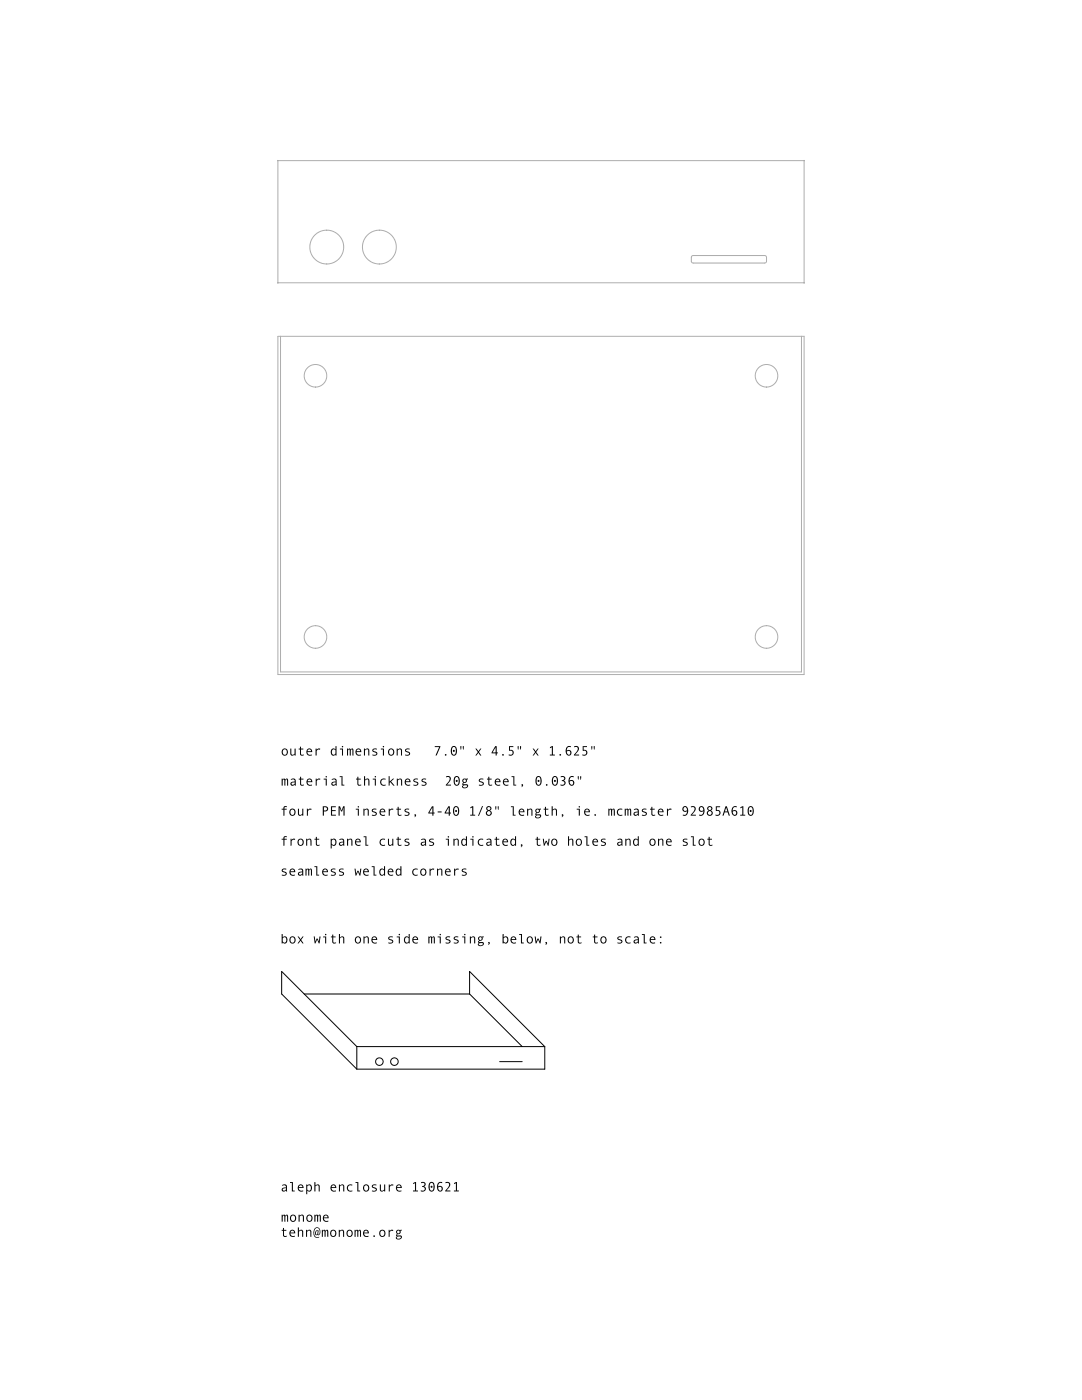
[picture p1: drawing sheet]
<svg xmlns="http://www.w3.org/2000/svg" width="216mm" height="279mm" viewBox="0 0 216 279" stroke-linecap="round" stroke-linejoin="round" font-family="sans-serif">
<g fill="none" stroke="#adadad" stroke-width=".2">
<path d="M55.4 32.1h.1M55.4 32v.1M55.4 32.1v24.3M55.4 32.1h105M160.4 32.1h.1M160.4 32v.1M160.4 32.1v24.3M55.4 56.4h.1M55.4 56.4v.1M55.4 56.4h105M138.1 51.1l.2-.1h14.3l.3 .3v.8l-.3 .4h-14.3l-.3-.3zM160.4 56.4h.1"/>
<path d="M160.4 56.4v.1M55.4 67.1h105v67.5h-105zM56 67.1v67h103.9v-67"/>
<circle cx="65.2" cy="49.3" r="3.4"/>
<circle cx="75.7" cy="49.3" r="3.4"/>
<circle cx="62.9" cy="75" r="2.25"/>
<circle cx="152.9" cy="75" r="2.25"/>
<circle cx="62.9" cy="127.1" r="2.25"/>
<circle cx="152.9" cy="127.1" r="2.25"/>
</g>
<g fill="none" stroke="#000" stroke-width=".2">
<path d="M60.7 198.4h33M93.7 198.4v-4.5l15 15M93.7 198.4l10.5 10.5M71.2 208.9l-15-15v4.5l15 15M71.2 208.9h37.5M71.2 208.9v4.5M99.7 211.9h4.5M108.7 208.9v4.5h-37.5"/>
<circle cx="75.7" cy="211.9" r=".75"/>
<circle cx="78.7" cy="211.9" r=".75"/>
</g>
<g fill="#000">
<path d="M56.1 150.1a.7 .7 0 0 1 1.4 0 .7 .7 0 0 1-1.4 0zM56.5 149.7a.49 .49 0 0 0-.1 .7 .49 .49 0 0 0 .7 .1 .49 .49 0 0 0 .1-.7 .49 .49 0 0 0-.7-.1zM57.9 149.4h.2v1l.3 .2 .4-.2v-1h.2v1.4h-.2v-.2l-.2 .1a.44 .44 0 0 1-.6-.1zM59.9 149h.2v.4h.4v.2h-.4v.9l.2 .1h.3a.38 .38 0 0 1-.3 .2 .38 .38 0 0 1-.4-.2v-1h-.3v-.2h.3zM61.3 149.6a.58 .58 0 0 1 .7-.2 .58 .58 0 0 1 .3 .7h-1a.55 .55 0 0 0 .3 .5 .55 .55 0 0 0 .6 0v.1a.76 .76 0 0 1-.9-.1 .76 .76 0 0 1 0-1zM61.5 149.6l-.1 .3h.7l-.2-.3zM63 149.4h.2v.3l.2-.3h.4h.1l-.1 .2a.46 .46 0 0 0-.6 .3v.9h-.2zM66.2 149.5l.5-.1 .2 .2v-.7h.3v1.9h-.3v-.2a.54 .54 0 0 1-.7 .1 .54 .54 0 0 1-.2-.6zM66.3 149.7a.49 .49 0 0 0-.1 .6 .49 .49 0 0 0 .6 .2l.1-.1v-.6l-.3-.3zM68.2 149a.15 .15 0 0 1 .3 0 .15 .15 0 0 1-.3 0zM67.8 149.4h.6v1.4h-.2v-1.2h-.4zM69.2 149.4h.2v.2a.27 .27 0 0 1 .3-.2 .27 .27 0 0 1 .3 .2l.3-.2 .2 .2v1.2h-.2l-.1-1.3-.2 .3v1h-.2l-.1-1.3-.3 .3v1h-.2zM71.1 149.6a.58 .58 0 0 1 .7-.2 .58 .58 0 0 1 .3 .7h-1a.55 .55 0 0 0 .3 .5 .55 .55 0 0 0 .6 0v.1a.76 .76 0 0 1-.9-.1 .76 .76 0 0 1 0-1zM71.3 149.6l-.1 .3h.7l-.2-.3zM72.6 149.4h.2v.2l.2-.1a.44 .44 0 0 1 .6 .1l.1 1.2h-.2v-1.1l-.3-.2-.4 .3v1h-.2zM74.4 149.5l.8-.1v.2l-.7 .1a.49 .49 0 0 0 .6 .4 .43 .43 0 0 1 .1 .5 .43 .43 0 0 1-.5 .2l-.4-.1v-.1h.4l.4-.1a.56 .56 0 0 0-.7-.5l-.1-.2zM76.4 149a.15 .15 0 0 1 .3 0 .15 .15 0 0 1-.3 0zM76 149.4h.6v1.4h-.2v-1.2h-.4zM77.4 150.1a.69 .69 0 0 1 1.3 0 .69 .69 0 0 1-1.3 0zM77.8 149.7a.49 .49 0 0 0-.1 .7 .49 .49 0 0 0 .6 .1 .49 .49 0 0 0 .1-.7 .49 .49 0 0 0-.6-.1zM79.2 149.4h.2v.2l.1-.1a.44 .44 0 0 1 .7 .1v1.2h-.2v-1.1l-.2-.2-.4 .3v1h-.2zM81 149.5l.8-.1-.1 .2-.7 .1a.49 .49 0 0 0 .7 .4 .43 .43 0 0 1 .1 .5 .43 .43 0 0 1-.6 .2l-.4-.1 .1-.1h.3l.4-.1a.56 .56 0 0 0-.7-.5l-.1-.2z"/>
<path d="M56.2 155.4h.2v.2a.27 .27 0 0 1 .3-.2 .27 .27 0 0 1 .2 .2l.3-.2 .3 .2v1.2h-.2l-.1-1.3-.3 .3v1h-.2l-.1-1.3-.2 .3v1h-.2zM58 155.5l.5-.1 .5 .2v1.2h-.2v-.2a.45 .45 0 0 1-.6 .2 .45 .45 0 0 1-.2-.6 .45 .45 0 0 1 .6-.2h.2a.43 .43 0 0 0-.3-.4 .43 .43 0 0 0-.4 .1zM58.2 156.2a.27 .27 0 0 0 .1 .5 .27 .27 0 0 0 .4-.2l.1-.4zM59.9 155h.2v.4h.5v.2h-.5v.9l.2 .1h.3a.38 .38 0 0 1-.3 .2 .38 .38 0 0 1-.4-.2v-1h-.3v-.2h.3zM61.3 155.6a.58 .58 0 0 1 .7-.2 .58 .58 0 0 1 .3 .7h-.9a.55 .55 0 0 0 .3 .5 .55 .55 0 0 0 .5 0l.1 .1a.76 .76 0 0 1-1-.1 .76 .76 0 0 1 0-1zM61.5 155.6l-.1 .3h.7l-.2-.3zM63 155.4h.2v.3l.3-.3h.3h.1v.2a.46 .46 0 0 0-.7 .3v.9h-.2zM65 155a.14 .14 0 0 1 .2 0 .14 .14 0 0 1-.2 0zM64.6 155.4h.6v1.4h-.2v-1.2h-.4zM66.2 155.5l.5-.1 .4 .2 .1 1.2h-.2v-.2a.45 .45 0 0 1-.6 .2 .45 .45 0 0 1-.3-.6 .45 .45 0 0 1 .6-.2h.3a.43 .43 0 0 0-.3-.4 .43 .43 0 0 0-.5 .1zM66.4 156.2a.27 .27 0 0 0 .1 .5 .27 .27 0 0 0 .4-.2l.1-.4zM67.8 154.9h.6v1.7h.3v.2h-.6v-1.7h-.3zM71.3 155h.2v.4h.5v.2h-.5v.9l.2 .1h.4a.38 .38 0 0 1-.4 .2 .38 .38 0 0 1-.3-.2l-.1-1h-.3v-.2h.3zM72.6 154.9h.3v.7l.1-.1a.44 .44 0 0 1 .7 .1v1.2h-.2v-1.1l-.2-.2-.4 .3v1h-.3zM74.8 155a.14 .14 0 0 1 .2 0 .14 .14 0 0 1-.2 0zM74.4 155.4h.6v1.4h-.2v-1.2h-.4zM76.1 155.6l.5-.2h.4l-.1 .2a.56 .56 0 0 0-.8 .5 .56 .56 0 0 0 .8 .5l.1 .1a.75 .75 0 0 1-1-.1 .75 .75 0 0 1 .1-1zM77.5 154.9h.2v1.1l.7-.6h.3l-.7 .6 .7 .8h-.2l-.6-.7-.2 .1v.6h-.2zM79.2 155.4h.2v.2l.1-.1a.44 .44 0 0 1 .7 .1v1.2h-.2v-1.1l-.2-.2-.4 .3v1h-.2zM80.9 155.6a.58 .58 0 0 1 .7-.2 .58 .58 0 0 1 .3 .7h-.9a.55 .55 0 0 0 .3 .5 .55 .55 0 0 0 .5 0l.1 .1a.76 .76 0 0 1-1-.1 .76 .76 0 0 1 0-1zM81.1 155.6l-.1 .3h.7l-.2-.3zM82.6 155.5l.8-.1v.2l-.7 .1a.49 .49 0 0 0 .6 .4 .43 .43 0 0 1 .1 .5 .43 .43 0 0 1-.5 .2l-.4-.1v-.1h.4l.4-.1a.56 .56 0 0 0-.7-.5l-.1-.2zM84.3 155.5l.7-.1v.2l-.7 .1a.49 .49 0 0 0 .6 .4 .43 .43 0 0 1 .2 .5 .43 .43 0 0 1-.6 .2l-.4-.1 .1-.1h.3l.4-.1a.56 .56 0 0 0-.7-.5l-.1-.2z"/>
<path d="M86.8 148.9h1.1l-.8 1.9h-.2l.7-1.7h-.8zM88.8 150.6a.17 .17 0 0 1 .3 0 .17 .17 0 0 1-.3 0zM90.2 149a.68 .68 0 0 1 .8 .1 .68 .68 0 0 1 .2 .7 .65 .65 0 0 1-.2 .9 .65 .65 0 0 1-.9-.1l-.1-1zM90.4 149.1a1.12 1.12 0 0 0 .2 1.5 .98 .98 0 0 0 0-1.5zM90.4 149.8a.2 .2 0 0 1 .4 0 .2 .2 0 0 1-.4 0zM92.3 148.9h.2v.7h-.1zM91.9 148.9h.2l-.1 .7h-.1zM94.8 149.4h.3l.4 .5 .3-.5h.3l-.5 .7 .5 .7h-.3l-.4-.6-.3 .6h-.3l.5-.7zM98.8 148.9h.3v1.3h.2v.1h-.2v.5h-.2v-.5h-.8zM98.9 149.1l-.6 1.1h.6zM100.2 150.6a.17 .17 0 0 1 .3 0 .17 .17 0 0 1-.3 0zM101.6 148.9h.8v.2h-.6v.6a.62 .62 0 0 1 .7 .7 .62 .62 0 0 1-1 .3v-.1a.43 .43 0 0 0 .8-.2 .43 .43 0 0 0-.6-.5l-.1-.1zM103.8 148.9h.2l-.1 .7h-.1zM103.3 148.9h.2l-.1 .7h-.1zM106.3 149.4h.2l.4 .5 .4-.5h.2l-.5 .7 .5 .7h-.2l-.4-.6-.4 .6h-.2l.5-.7zM109.7 149.1l.6-.2v1.7h.4v.2h-1v-.2h.4v-1.5l-.4 .2zM111.6 150.6a.2 .2 0 0 1 .4 0 .2 .2 0 0 1-.4 0zM113.2 149l.7-.1v.2h-.2a.57 .57 0 0 0-.6 .7 .58 .58 0 0 1 .9 .3 .58 .58 0 0 1-.5 .7 .58 .58 0 0 1-.6-.7v-.7zM113.1 150a.38 .38 0 0 0 .2 .6 .38 .38 0 0 0 .5-.4l-.2-.3zM114.5 149a.65 .65 0 0 1 1 .1 .65 .65 0 0 1-.3 .9l-.4 .6h.8v.2h-1.1v-.2a1.41 1.41 0 0 0 .7-1.4l-.6-.1zM116.3 148.9h.8v.2h-.6v.6a.62 .62 0 0 1 .7 .7 .62 .62 0 0 1-1 .3v-.1a.43 .43 0 0 0 .8-.2 .43 .43 0 0 0-.6-.5l-.1-.1zM118.5 148.9h.2l-.1 .7h-.1zM118 148.9h.2l-.1 .7h-.1z"/>
<path d="M89 155a.65 .65 0 0 1 .9 .1 .65 .65 0 0 1-.2 .9l-.5 .6h.8v.2h-1v-.2a1.41 1.41 0 0 0 .6-1.4l-.6-.1zM90.8 155a.68 .68 0 0 1 .8 .1 .68 .68 0 0 1 .2 .7 .65 .65 0 0 1-.3 .9 .65 .65 0 0 1-.8-.1l-.2-1zM91 155.1a1.12 1.12 0 0 0 .1 1.5 .98 .98 0 0 0 0-1.5zM90.9 155.8a.2 .2 0 0 1 .4 0 .2 .2 0 0 1-.4 0zM92.4 155.5l1-.1v.2h-.3a.57 .57 0 0 1-.6 .7v.2h.6a.42 .42 0 0 1 .3 .5 .42 .42 0 0 1-.5 .3l-.7-.2v-.3l.2-.1-.2-.2 .3-.3-.2-.3zM92.4 155.8a.3 .3 0 0 0 .6 0 .3 .3 0 0 0-.6 0zM92.5 156.8l-.1 .1a.4 .4 0 0 0 .4 .3 .4 .4 0 0 0 .4-.5zM95.7 155.5l.8-.1-.1 .2-.6 .1a.49 .49 0 0 0 .6 .4 .43 .43 0 0 1 .1 .5 .43 .43 0 0 1-.5 .2l-.5-.1 .1-.1h.4l.3-.1a.56 .56 0 0 0-.6-.5l-.2-.2zM97.4 155h.2v.4h.5v.2h-.5l.1 .9 .1 .1h.4a.38 .38 0 0 1-.3 .2 .38 .38 0 0 1-.4-.2l-.1-1h-.2v-.2h.2zM98.9 155.6a.58 .58 0 0 1 .7-.2 .58 .58 0 0 1 .3 .7h-1a.55 .55 0 0 0 .3 .5 .55 .55 0 0 0 .6 0v.1a.76 .76 0 0 1-1-.1 .76 .76 0 0 1 .1-1zM99.1 155.6l-.2 .3h.8l-.3-.3zM100.5 155.6a.58 .58 0 0 1 .7-.2 .58 .58 0 0 1 .3 .7h-.9a.55 .55 0 0 0 .2 .5 .55 .55 0 0 0 .6 0l.1 .1a.76 .76 0 0 1-1-.1 .76 .76 0 0 1 0-1zM100.7 155.6l-.1 .3h.7l-.2-.3zM102.1 154.9h.5v1.7h.4v.2h-.6v-1.7h-.3zM104.1 156.5h.2l.1 .2-.3 .4 .1-.3zM107.1 155a.68 .68 0 0 1 .8 .1 .68 .68 0 0 1 .2 .7 .65 .65 0 0 1-.2 .9 .65 .65 0 0 1-.9-.1l-.1-1zM107.3 155.1a1.12 1.12 0 0 0 .2 1.5 .98 .98 0 0 0 0-1.5zM107.3 155.8a.2 .2 0 0 1 .4 0 .2 .2 0 0 1-.4 0zM108.9 156.6a.2 .2 0 0 1 .4 0 .2 .2 0 0 1-.4 0zM110.4 155a.68 .68 0 0 1 .8 .1 .68 .68 0 0 1 .1 .7 .65 .65 0 0 1-.2 .9 .65 .65 0 0 1-.8-.1l-.2-1zM110.6 155.1a1.12 1.12 0 0 0 .1 1.5 .98 .98 0 0 0 0-1.5zM110.5 155.8a.2 .2 0 0 1 .4 0 .2 .2 0 0 1-.4 0zM111.9 155a.52 .52 0 0 1 .8 0 .52 .52 0 0 1-.2 .8 .59 .59 0 0 1 .2 .8 .59 .59 0 0 1-.9 .1l.1-.2a.42 .42 0 0 0 .7-.1 .42 .42 0 0 0-.5-.5v-.2a.37 .37 0 0 0 .5-.2 .37 .37 0 0 0-.2-.5 .37 .37 0 0 0-.5 .1zM113.7 155l.8-.1v.2h-.2a.57 .57 0 0 0-.6 .7 .58 .58 0 0 1 .9 .3 .58 .58 0 0 1-.6 .7 .58 .58 0 0 1-.6-.7l.1-.7zM113.7 156a.38 .38 0 0 0 .2 .6 .38 .38 0 0 0 .5-.4l-.2-.3zM115.8 154.9h.2l-.1 .7h-.1zM115.3 154.9h.2l-.1 .7h-.1z"/>
<path d="M56.4 173.4h.7v.2h-.7a.49 .49 0 0 0 .7 .4 .43 .43 0 0 1 .1 .6 .43 .43 0 0 1-.6 .2l-.4-.1 .1-.2 .3 .1 .4-.1a.56 .56 0 0 0-.7-.5l-.1-.3zM57.9 173.5a.58 .58 0 0 1 .7-.1 .58 .58 0 0 1 .3 .7h-.9a.55 .55 0 0 0 .3 .5 .55 .55 0 0 0 .5-.1l.1 .2a.76 .76 0 0 1-1-.2 .76 .76 0 0 1 0-1zM58.1 173.6l-.1 .3h.7l-.2-.4zM59.5 173.5l.5-.2 .5 .3v1.1h-.2v-.2a.45 .45 0 0 1-.6 .3 .45 .45 0 0 1-.2-.6 .45 .45 0 0 1 .6-.3h.2a.43 .43 0 0 0-.3-.4 .43 .43 0 0 0-.4 .1zM59.7 174.2a.27 .27 0 0 0 .1 .4 .27 .27 0 0 0 .4-.2l.1-.3zM61 173.4h.2v.2a.27 .27 0 0 1 .2-.3 .27 .27 0 0 1 .3 .3l.3-.3 .2 .2 .1 1.2h-.3l-.1-1.2-.2 .2v1h-.2l-.1-1.2-.2 .2v1h-.2zM62.7 172.9h.6v1.7h.4v.1h-.6v-1.6h-.4zM64.5 173.5a.58 .58 0 0 1 .7-.1 .58 .58 0 0 1 .2 .7h-.9a.55 .55 0 0 0 .3 .5 .55 .55 0 0 0 .6-.1v.2a.76 .76 0 0 1-1-.2 .76 .76 0 0 1 .1-1zM64.6 173.6l-.1 .3h.7l-.2-.4zM66.2 173.4h.7v.2h-.7a.49 .49 0 0 0 .6 .4 .43 .43 0 0 1 .2 .6 .43 .43 0 0 1-.6 .2l-.4-.1 .1-.2 .3 .1 .4-.1a.56 .56 0 0 0-.7-.5l-.1-.3zM67.8 173.4h.8l-.1 .2h-.6a.49 .49 0 0 0 .6 .4 .43 .43 0 0 1 .1 .6 .43 .43 0 0 1-.5 .2l-.5-.1 .1-.2 .4 .1 .3-.1a.56 .56 0 0 0-.6-.5l-.2-.3zM70.7 173.4h.2l.2 1 .2-.6h.2l.3 .6 .1-1h.2l-.2 1.3h-.2l-.3-.7-.3 .7h-.2zM72.6 173.5a.58 .58 0 0 1 .7-.1 .58 .58 0 0 1 .3 .7h-.9a.55 .55 0 0 0 .2 .5 .55 .55 0 0 0 .6-.1l.1 .2a.76 .76 0 0 1-1-.2 .76 .76 0 0 1 0-1zM72.8 173.6l-.1 .3h.7l-.2-.4zM74.2 172.9h.5v1.7h.4v.1h-.6v-1.6h-.3zM75.9 173.4h.5l.2 .1v-.6h.2v1.8h-.2v-.2a.54 .54 0 0 1-.7 .2 .54 .54 0 0 1-.2-.7zM76 173.7a.49 .49 0 0 0-.1 .6 .49 .49 0 0 0 .6 .2l.1-.2v-.6l-.3-.2zM77.5 173.5a.58 .58 0 0 1 .7-.1 .58 .58 0 0 1 .3 .7h-.9a.55 .55 0 0 0 .2 .5 .55 .55 0 0 0 .6-.1l.1 .2a.76 .76 0 0 1-1-.2 .76 .76 0 0 1 0-1zM77.7 173.6l-.1 .3h.7l-.2-.4zM79.2 173.4h.4l.3 .1v-.6h.2v1.8h-.2v-.2a.54 .54 0 0 1-.7 .2 .54 .54 0 0 1-.3-.7zM79.3 173.7a.49 .49 0 0 0-.2 .6 .49 .49 0 0 0 .6 .2l.2-.2v-.6l-.4-.2zM82.4 173.5l.6-.2 .4 .1-.1 .2a.56 .56 0 0 0-.8 .5 .56 .56 0 0 0 .8 .4l.1 .2a.75 .75 0 0 1-1-.2 .75 .75 0 0 1 0-1zM83.8 174a.7 .7 0 0 1 1.4 0 .7 .7 0 0 1-1.4 0zM84.2 173.7a.49 .49 0 0 0-.1 .6 .49 .49 0 0 0 .7 .1 .49 .49 0 0 0 .1-.6 .49 .49 0 0 0-.7-.1zM85.7 173.4h.2v.2l.3-.2 .3-.1 .2 .1-.1 .2a.46 .46 0 0 0-.7 .3v.8h-.2zM87.2 173.4h.2v.2l.2-.2a.44 .44 0 0 1 .6 .1l.1 1.2h-.2l-.1-1-.2-.2-.4 .2v1h-.2zM88.9 173.5a.58 .58 0 0 1 .8-.1 .58 .58 0 0 1 .2 .7h-.9a.55 .55 0 0 0 .3 .5 .55 .55 0 0 0 .6-.1v.2a.76 .76 0 0 1-1-.2 .76 .76 0 0 1 0-1zM89.1 173.6l-.1 .3h.7l-.2-.4zM90.6 173.4h.2v.2l.3-.2 .3-.1 .2 .1-.1 .2a.46 .46 0 0 0-.7 .3v.8h-.2zM92.3 173.4h.8l-.1 .2h-.6a.49 .49 0 0 0 .6 .4 .43 .43 0 0 1 .1 .6 .43 .43 0 0 1-.5 .2l-.5-.1 .1-.2 .4 .1 .3-.1a.56 .56 0 0 0-.6-.5l-.2-.3z"/>
<path d="M56.2 167.4h.3l.3-.5h.5l-.1 .2h-.3l-.1 .1v.2h.4v.2h-.4v1.2h-.3v-1.2h-.3zM58 167.4h.2v.3l.2-.3h.4h.1l-.1 .2a.46 .46 0 0 0-.6 .3v.9h-.2zM59.3 168.1a.7 .7 0 0 1 1.4 0 .7 .7 0 0 1-1.4 0zM59.7 167.7a.49 .49 0 0 0-.1 .7 .49 .49 0 0 0 .7 .1 .49 .49 0 0 0 .1-.7 .49 .49 0 0 0-.7-.1zM61.1 167.4h.2v.2l.1-.1a.44 .44 0 0 1 .7 .1l.1 1.2h-.3v-1.1l-.2-.2-.4 .3v1h-.2zM63 167h.2v.4h.5v.2h-.5v.9l.2 .1h.4a.38 .38 0 0 1-.4 .2 .38 .38 0 0 1-.3-.2l-.1-1h-.2v-.2h.2zM66 167.4h.2v.2a.58 .58 0 0 1 .8-.1 .58 .58 0 0 1 .1 .8 .51 .51 0 0 1-.3 .5 .51 .51 0 0 1-.6-.2v.7h-.2zM66.3 167.6l-.1 .8a.39 .39 0 0 0 .5 .2 .39 .39 0 0 0 .2-.5l-.2-.5zM67.7 167.5l.5-.1 .4 .2 .1 1.2h-.2v-.2a.45 .45 0 0 1-.6 .2 .45 .45 0 0 1-.2-.6 .45 .45 0 0 1 .5-.2h.3a.43 .43 0 0 0-.3-.4 .43 .43 0 0 0-.5 .1zM67.9 168.2a.27 .27 0 0 0 .1 .5 .27 .27 0 0 0 .4-.2l.1-.4zM69.3 167.4h.2v.2l.1-.1a.44 .44 0 0 1 .7 .1v1.2h-.2v-1.1l-.2-.2-.4 .3v1h-.2zM71 167.6a.58 .58 0 0 1 .7-.2 .58 .58 0 0 1 .3 .7h-1a.55 .55 0 0 0 .3 .5 .55 .55 0 0 0 .6 0v.1a.76 .76 0 0 1-.9-.1 .76 .76 0 0 1 0-1zM71.2 167.6l-.1 .3h.7l-.2-.3zM72.6 166.9h.5v1.7h.4v.2h-.6v-1.7h-.3zM75.9 167.6l.5-.2h.4v.2a.56 .56 0 0 0-.8 .5 .56 .56 0 0 0 .8 .5v.1a.75 .75 0 0 1-.9-.1 .75 .75 0 0 1 0-1zM77.4 167.4h.2v1l.3 .2 .4-.2v-1h.2v1.4h-.2v-.2l-.2 .1a.44 .44 0 0 1-.6-.1zM79.3 167h.3v.4h.4v.2h-.4v.9l.2 .1h.3a.38 .38 0 0 1-.3 .2 .38 .38 0 0 1-.4-.2l-.1-1h-.2v-.2h.2zM80.9 167.5l.8-.1-.1 .2-.7 .1a.49 .49 0 0 0 .7 .4 .43 .43 0 0 1 .1 .5 .43 .43 0 0 1-.6 .2l-.4-.1 .1-.1h.3l.4-.1a.56 .56 0 0 0-.7-.5l-.1-.2zM84 167.5l.5-.1 .5 .2 .1 1.2h-.3v-.2a.45 .45 0 0 1-.6 .2 .45 .45 0 0 1-.2-.6 .45 .45 0 0 1 .6-.2h.2a.43 .43 0 0 0-.3-.4 .43 .43 0 0 0-.4 .1zM84.2 168.2a.27 .27 0 0 0 .1 .5 .27 .27 0 0 0 .4-.2l.1-.4zM85.8 167.5l.8-.1-.1 .2-.7 .1a.49 .49 0 0 0 .7 .4 .43 .43 0 0 1 .1 .5 .43 .43 0 0 1-.6 .2l-.4-.1 .1-.1h.3l.4-.1a.56 .56 0 0 0-.7-.5l-.1-.2zM89.3 167a.15 .15 0 0 1 .3 0 .15 .15 0 0 1-.3 0zM89 167.4h.6v1.4h-.2v-1.2h-.4zM90.5 167.4h.2v.2l.1-.1a.44 .44 0 0 1 .7 .1v1.2h-.2v-1.1l-.2-.2-.4 .3v1h-.2zM92.3 167.5l.4-.1 .3 .2v-.7h.2v1.9h-.2v-.2a.54 .54 0 0 1-.7 .1 .54 .54 0 0 1-.3-.6zM92.3 167.7a.49 .49 0 0 0-.1 .6 .49 .49 0 0 0 .6 .2l.2-.1v-.6l-.4-.3zM94.2 167a.15 .15 0 0 1 .3 0 .15 .15 0 0 1-.3 0zM93.9 167.4h.6v1.4h-.2v-1.2h-.4zM95.5 167.6l.5-.2h.4v.2a.56 .56 0 0 0-.9 .5 .56 .56 0 0 0 .9 .5v.1a.75 .75 0 0 1-.9-.1 .75 .75 0 0 1 0-1zM97.1 167.5l.5-.1 .4 .2 .1 1.2h-.2v-.2a.45 .45 0 0 1-.6 .2 .45 .45 0 0 1-.3-.6 .45 .45 0 0 1 .6-.2h.3a.43 .43 0 0 0-.3-.4 .43 .43 0 0 0-.5 .1zM97.3 168.2a.27 .27 0 0 0 .1 .5 .27 .27 0 0 0 .4-.2l.1-.4zM98.9 167h.2v.4h.5v.2h-.5l.1 .9 .2 .1h.3a.38 .38 0 0 1-.3 .2 .38 .38 0 0 1-.4-.2l-.1-1h-.2v-.2h.2zM100.4 167.6a.58 .58 0 0 1 .7-.2 .58 .58 0 0 1 .3 .7h-1a.55 .55 0 0 0 .3 .5 .55 .55 0 0 0 .6 0v.1a.76 .76 0 0 1-1-.1 .76 .76 0 0 1 .1-1zM100.6 167.6l-.2 .3h.8l-.2-.3zM102.1 167.5l.4-.1 .3 .2v-.7h.2v1.9h-.2v-.2a.54 .54 0 0 1-.7 .1 .54 .54 0 0 1-.3-.6zM102.1 167.7a.49 .49 0 0 0-.1 .6 .49 .49 0 0 0 .6 .2l.2-.1v-.6l-.4-.3zM104 168.5h.1l.2 .2-.3 .4 .1-.3zM107.1 167h.2v.4h.5v.2h-.5v.9l.2 .1h.4a.38 .38 0 0 1-.4 .2 .38 .38 0 0 1-.4-.2v-1h-.3v-.2h.3zM108.3 167.4h.2l.1 1 .3-.6h.2l.2 .6 .2-1h.2l-.2 1.4h-.2l-.3-.8-.3 .8h-.2zM109.9 168.1a.7 .7 0 0 1 1.4 0 .7 .7 0 0 1-1.4 0zM110.3 167.7a.49 .49 0 0 0-.1 .7 .49 .49 0 0 0 .7 .1 .49 .49 0 0 0 .1-.7 .49 .49 0 0 0-.7-.1zM113.3 166.9h.2v.7l.2-.1a.44 .44 0 0 1 .7 .1v1.2h-.2v-1.1l-.2-.2-.5 .3v1h-.2zM114.8 168.1a.7 .7 0 0 1 1.4 0 .7 .7 0 0 1-1.4 0zM115.2 167.7a.49 .49 0 0 0-.1 .7 .49 .49 0 0 0 .7 .1 .49 .49 0 0 0 .1-.7 .49 .49 0 0 0-.7-.1zM116.6 166.9h.6v1.7h.4v.2h-.6v-1.7h-.4zM118.3 167.6a.58 .58 0 0 1 .8-.2 .58 .58 0 0 1 .2 .7h-.9a.55 .55 0 0 0 .3 .5 .55 .55 0 0 0 .6 0v.1a.76 .76 0 0 1-1-.1 .76 .76 0 0 1 0-1zM118.5 167.6l-.1 .3h.7l-.2-.3zM120.1 167.5l.7-.1v.2l-.7 .1a.49 .49 0 0 0 .6 .4 .43 .43 0 0 1 .2 .5 .43 .43 0 0 1-.6 .2l-.4-.1 .1-.1h.3l.4-.1a.56 .56 0 0 0-.7-.5l-.1-.2zM123.2 167.5l.5-.1 .5 .2v1.2h-.2v-.2a.45 .45 0 0 1-.6 .2 .45 .45 0 0 1-.2-.6 .45 .45 0 0 1 .6-.2h.2a.43 .43 0 0 0-.3-.4 .43 .43 0 0 0-.4 .1zM123.4 168.2a.27 .27 0 0 0 .1 .5 .27 .27 0 0 0 .4-.2l.1-.4zM124.8 167.4h.2v.2l.1-.1a.44 .44 0 0 1 .7 .1v1.2h-.2v-1.1l-.2-.2-.4 .3v1h-.2zM126.6 167.5l.4-.1 .3 .2v-.7h.2v1.9h-.2v-.2a.54 .54 0 0 1-.7 .1 .54 .54 0 0 1-.3-.6zM126.6 167.7a.49 .49 0 0 0-.1 .6 .49 .49 0 0 0 .6 .2l.2-.1v-.6l-.4-.3zM129.5 168.1a.7 .7 0 0 1 1.4 0 .7 .7 0 0 1-1.4 0zM129.9 167.7a.49 .49 0 0 0-.1 .7 .49 .49 0 0 0 .7 .1 .49 .49 0 0 0 .1-.7 .49 .49 0 0 0-.7-.1zM131.3 167.4h.2v.2l.2-.1a.44 .44 0 0 1 .6 .1l.1 1.2h-.2l-.1-1.1-.2-.2-.4 .3v1h-.2zM133 167.6a.58 .58 0 0 1 .8-.2 .58 .58 0 0 1 .2 .7h-.9a.55 .55 0 0 0 .3 .5 .55 .55 0 0 0 .6 0v.1a.76 .76 0 0 1-1-.1 .76 .76 0 0 1 0-1zM133.2 167.6l-.1 .3h.7l-.2-.3zM136.4 167.5l.8-.1-.1 .2-.6 .1a.49 .49 0 0 0 .6 .4 .43 .43 0 0 1 .1 .5 .43 .43 0 0 1-.5 .2l-.5-.1 .1-.1h.4l.3-.1a.56 .56 0 0 0-.6-.5l-.2-.2zM137.9 166.9h.5v1.7h.4v.2h-.6v-1.7h-.3zM139.3 168.1a.7 .7 0 0 1 1.4 0 .7 .7 0 0 1-1.4 0zM139.7 167.7a.49 .49 0 0 0-.1 .7 .49 .49 0 0 0 .7 .1 .49 .49 0 0 0 .1-.7 .49 .49 0 0 0-.7-.1zM141.4 167h.2v.4h.5v.2h-.5v.9l.2 .1h.3a.38 .38 0 0 1-.3 .2 .38 .38 0 0 1-.4-.2v-1h-.3v-.2h.3z"/>
<path d="M56.2 161.4h.3l.3-.5h.5l-.1 .2h-.3l-.1 .1v.2h.4v.2h-.4v1.2h-.3v-1.2h-.3zM57.7 162.1a.69 .69 0 0 1 1.3 0 .69 .69 0 0 1-1.3 0zM58.1 161.7a.49 .49 0 0 0-.1 .7 .49 .49 0 0 0 .7 .1 .49 .49 0 0 0 0-.7 .49 .49 0 0 0-.6-.1zM59.5 161.4h.2v1l.2 .2 .4-.2v-1h.2v1.4h-.2v-.2l-.1 .1a.44 .44 0 0 1-.7-.1zM61.2 161.4h.2v.3l.3-.3h.3h.2l-.1 .2a.46 .46 0 0 0-.7 .3v.9h-.2zM64.4 160.9h.5a.56 .56 0 0 1 .6 .7 .56 .56 0 0 1-.9 .3v.9h-.2zM64.6 161.1v.7a.43 .43 0 0 0 .6-.4l-.2-.3zM66 160.9h1v.2h-.7v.6h.7v.2h-.7v.7h.7v.2h-1zM67.6 160.9h.2l.4 .9 .3-.9h.3v1.9h-.3v-1.6l-.2 .7h-.2l-.3-.7v1.6h-.2zM71.4 161a.14 .14 0 0 1 .2 0 .14 .14 0 0 1-.2 0zM71 161.4h.6v1.4h-.2v-1.2h-.4zM72.5 161.4h.2v.2l.2-.1a.44 .44 0 0 1 .6 .1l.1 1.2h-.2v-1.1l-.3-.2-.4 .3v1h-.2zM74.3 161.5l.8-.1v.2l-.7 .1a.49 .49 0 0 0 .6 .4 .43 .43 0 0 1 .1 .5 .43 .43 0 0 1-.5 .2l-.4-.1v-.1h.4l.4-.1a.56 .56 0 0 0-.7-.5l-.1-.2zM75.9 161.6a.58 .58 0 0 1 .7-.2 .58 .58 0 0 1 .3 .7h-1a.55 .55 0 0 0 .3 .5 .55 .55 0 0 0 .6 0v.1a.76 .76 0 0 1-.9-.1 .76 .76 0 0 1 0-1zM76.1 161.7l-.1 .2h.7l-.2-.3zM77.6 161.4h.2v.3l.2-.3h.4h.1l-.1 .2a.46 .46 0 0 0-.6 .3v.9h-.2zM79.3 161h.3v.4h.4v.2h-.4v.9l.2 .1h.3a.38 .38 0 0 1-.3 .2 .38 .38 0 0 1-.4-.2l-.1-1h-.2v-.2h.2zM80.9 161.5l.8-.1-.1 .2-.7 .1a.49 .49 0 0 0 .7 .4 .43 .43 0 0 1 .1 .5 .43 .43 0 0 1-.6 .2l-.4-.1 .1-.1h.3l.4-.1a.56 .56 0 0 0-.7-.5l-.1-.2zM82.7 162.5h.2l.1 .2-.3 .4 .1-.3zM86.2 160.9h.3v1.3h.2v.2h-.2v.4h-.2v-.4h-.8zM86.3 161.1l-.6 1.1h.6zM87.3 161.9h.8v.2h-.8zM89.5 160.9h.3v1.3h.2v.2h-.2v.4h-.3v-.4h-.8zM89.5 161.1l-.6 1.1h.6zM90.7 161a.68 .68 0 0 1 .8 .1 .68 .68 0 0 1 .1 .7 .65 .65 0 0 1-.2 .9 .65 .65 0 0 1-.8-.1l-.2-1zM90.8 161.1a1.12 1.12 0 0 0 .2 1.5 .98 .98 0 0 0 0-1.5zM90.8 161.8a.2 .2 0 0 1 .4 0 .2 .2 0 0 1-.4 0zM93.8 161.1l.6-.2v1.7h.4v.2h-1v-.2h.4v-1.5l-.4 .2zM96.2 160.9h.2l-.8 1.9h-.2zM97.2 161a.49 .49 0 0 1 .7 0 .49 .49 0 0 1-.2 .8 .55 .55 0 0 1 .3 .8 .55 .55 0 0 1-.9 0 .55 .55 0 0 1 .3-.8l-.4-.3zM97.2 161.4a.31 .31 0 0 0 .6 0 .31 .31 0 0 0-.6 0zM97.2 162.2a.38 .38 0 0 0 .7 0 .38 .38 0 0 0-.7 0zM99.3 160.9h.2v.7h-.1zM98.8 160.9h.2v.7h-.1zM101.9 160.9h.6v1.7h.4v.2h-.6v-1.7h-.4zM103.7 161.6a.58 .58 0 0 1 .7-.2 .58 .58 0 0 1 .3 .7h-1a.55 .55 0 0 0 .3 .5 .55 .55 0 0 0 .6 0v.1a.76 .76 0 0 1-1-.1 .76 .76 0 0 1 .1-1zM103.8 161.7l-.1 .2h.7l-.2-.3zM105.2 161.4h.2v.2l.1-.1a.44 .44 0 0 1 .7 .1v1.2h-.2v-1.1l-.2-.2-.4 .3v1h-.2zM106.9 161.5l1-.1v.2h-.2a.57 .57 0 0 1-.7 .8l.1 .1h.5a.42 .42 0 0 1 .4 .5 .42 .42 0 0 1-.5 .3l-.7-.2v-.3l.2-.1-.2-.2 .2-.3-.2-.3zM107 161.8a.28 .28 0 0 0 .5 0 .28 .28 0 0 0-.5 0zM107 162.8v.1a.4 .4 0 0 0 .4 .3 .4 .4 0 0 0 .3-.4zM108.7 161h.2v.4h.5v.2h-.5l.1 .9 .1 .1h.4a.38 .38 0 0 1-.3 .2 .38 .38 0 0 1-.4-.2l-.1-1h-.2v-.2h.2zM110.1 160.9h.2v.7l.1-.1a.44 .44 0 0 1 .7 .1v1.2h-.2v-1.1l-.2-.2-.4 .3v1h-.2zM112.1 162.5h.2l.1 .2-.3 .4 .1-.3zM115.5 161a.14 .14 0 0 1 .2 0 .14 .14 0 0 1-.2 0zM115.1 161.4h.6v1.4h-.2v-1.2h-.4zM116.7 161.6a.58 .58 0 0 1 .7-.2 .58 .58 0 0 1 .3 .7h-.9a.55 .55 0 0 0 .2 .5 .55 .55 0 0 0 .6 0l.1 .1a.76 .76 0 0 1-1-.1 .76 .76 0 0 1 0-1zM116.9 161.7l-.1 .2h.7l-.2-.3zM118.6 162.6a.17 .17 0 0 1 .3 0 .17 .17 0 0 1-.3 0zM121.4 161.4h.2v.2a.27 .27 0 0 1 .3-.2 .27 .27 0 0 1 .2 .2l.3-.2 .3 .2v1.2h-.2l-.1-1.3-.3 .3v1h-.2l-.1-1.3-.2 .3v1h-.2zM123.3 161.6l.5-.2h.4l-.1 .2a.56 .56 0 0 0-.8 .5 .56 .56 0 0 0 .9 .5v.1a.75 .75 0 0 1-1-.1 .75 .75 0 0 1 .1-1zM124.7 161.4h.2v.2a.27 .27 0 0 1 .2-.2 .27 .27 0 0 1 .3 .2l.3-.2 .2 .2v1.2h-.2l-.1-1.3-.2 .3v1h-.2l-.1-1.3-.2 .3v1h-.2zM126.5 161.5l.5-.1 .4 .2 .1 1.2h-.2v-.2a.45 .45 0 0 1-.6 .2 .45 .45 0 0 1-.3-.6 .45 .45 0 0 1 .6-.2h.3a.43 .43 0 0 0-.3-.4 .43 .43 0 0 0-.5 .1zM126.7 162.3a.27 .27 0 0 0 .1 .4 .27 .27 0 0 0 .4-.2l.1-.4zM128.2 161.5l.8-.1v.2l-.7 .1a.49 .49 0 0 0 .6 .4 .43 .43 0 0 1 .1 .5 .43 .43 0 0 1-.5 .2l-.4-.1v-.1h.4l.4-.1a.56 .56 0 0 0-.7-.5l-.1-.2zM130 161h.2v.4h.4v.2h-.4v.9l.2 .1h.3a.38 .38 0 0 1-.3 .2 .38 .38 0 0 1-.4-.2v-1h-.3v-.2h.3zM131.4 161.6a.58 .58 0 0 1 .7-.2 .58 .58 0 0 1 .3 .7h-.9a.55 .55 0 0 0 .2 .5 .55 .55 0 0 0 .6 0l.1 .1a.76 .76 0 0 1-1-.1 .76 .76 0 0 1 0-1zM131.6 161.7l-.1 .2h.7l-.2-.3zM133.1 161.4h.2v.3l.3-.3h.3h.1l-.1 .2a.46 .46 0 0 0-.6 .3v.9h-.2zM136.3 161a.59 .59 0 0 1 .7-.1 .59 .59 0 0 1 .3 .7 .88 .88 0 0 1-.2 .9 .88 .88 0 0 1-.9 .3l.1-.2a.57 .57 0 0 0 .6-.1 .57 .57 0 0 0 .2-.6 .57 .57 0 0 1-.8-.1 .57 .57 0 0 1 0-.8zM136.5 161.2a.39 .39 0 0 0 .1 .6 .39 .39 0 0 0 .5-.3 .39 .39 0 0 0-.4-.4zM137.8 161a.65 .65 0 0 1 1 .1 .65 .65 0 0 1-.3 .9l-.4 .6h.8v.2h-1.1v-.2a1.41 1.41 0 0 0 .7-1.4l-.6-.1zM139.6 161a.59 .59 0 0 1 .7-.1 .59 .59 0 0 1 .3 .7 .88 .88 0 0 1-.2 .9 .88 .88 0 0 1-.9 .3v-.2a.57 .57 0 0 0 .7-.1 .57 .57 0 0 0 .2-.6 .57 .57 0 0 1-.8-.1 .57 .57 0 0 1 0-.8zM139.7 161.2a.39 .39 0 0 0 .1 .6 .39 .39 0 0 0 .6-.3 .39 .39 0 0 0-.4-.4zM141.2 161a.49 .49 0 0 1 .8 0 .49 .49 0 0 1-.2 .8 .55 .55 0 0 1 .3 .8 .55 .55 0 0 1-.9 0 .55 .55 0 0 1 .2-.8l-.3-.3zM141.3 161.4a.31 .31 0 0 0 .6 0 .31 .31 0 0 0-.6 0zM141.2 162.2a.4 .4 0 0 0 .8 0 .4 .4 0 0 0-.8 0zM142.8 160.9h.9v.2h-.7v.6a.62 .62 0 0 1 .8 .7 .62 .62 0 0 1-1.1 .3l.1-.1a.43 .43 0 0 0 .7-.2 .43 .43 0 0 0-.5-.5l-.2-.1zM144.8 160.9h.2l.6 1.9h-.2l-.2-.7h-.6l-.2 .7h-.2zM144.9 161.2l-.2 .7h.4zM146.3 161l.7-.1v.2h-.2a.57 .57 0 0 0-.6 .7 .58 .58 0 0 1 .9 .3 .58 .58 0 0 1-.5 .8 .58 .58 0 0 1-.6-.8v-.7zM146.2 162a.38 .38 0 0 0 .2 .6 .38 .38 0 0 0 .5-.4l-.2-.3zM147.7 161.1l.6-.2v1.7h.4v.2h-1v-.2h.4v-1.5l-.4 .2zM149.5 161a.68 .68 0 0 1 .7 .1 .68 .68 0 0 1 .2 .7 .65 .65 0 0 1-.2 .9 .65 .65 0 0 1-.9-.1l-.1-1zM149.6 161.1a1.12 1.12 0 0 0 .2 1.5 .98 .98 0 0 0 0-1.5zM149.6 161.8a.2 .2 0 0 1 .4 0 .2 .2 0 0 1-.4 0z"/>
<path d="M56.2 186.4h.2v.7a.58 .58 0 0 1 .8-.1 .58 .58 0 0 1 .1 .8 .51 .51 0 0 1-.3 .5 .51 .51 0 0 1-.6-.2v.2h-.2zM56.5 187.1l-.1 .8a.39 .39 0 0 0 .5 .2 .39 .39 0 0 0 .2-.5l-.2-.5zM57.7 187.6a.7 .7 0 0 1 1.4 0 .7 .7 0 0 1-1.4 0zM58.1 187.2a.49 .49 0 0 0-.1 .7 .49 .49 0 0 0 .7 .1 .49 .49 0 0 0 .1-.7 .49 .49 0 0 0-.7-.1zM59.4 186.9h.2l.4 .5 .4-.5h.2l-.5 .7 .5 .7h-.3l-.3-.6-.4 .6h-.2l.5-.7zM62.6 186.9h.2l.1 1 .3-.6h.2l.2 .6 .1-1h.3l-.2 1.4h-.2l-.3-.8-.3 .8h-.2zM64.8 186.5a.15 .15 0 0 1 .3 0 .15 .15 0 0 1-.3 0zM64.5 186.9h.6v1.4h-.2v-1.2h-.4zM66.3 186.5h.2v.4h.5v.2h-.5v.9l.2 .1h.3a.38 .38 0 0 1-.3 .2 .38 .38 0 0 1-.4-.2v-1h-.3v-.2h.3zM67.6 186.4h.2v.7l.2-.1a.44 .44 0 0 1 .7 .1v1.2h-.2v-1.1l-.3-.2-.4 .3v1h-.2zM70.7 187.6a.7 .7 0 0 1 1.4 0 .7 .7 0 0 1-1.4 0zM71.1 187.2a.49 .49 0 0 0-.1 .7 .49 .49 0 0 0 .7 .1 .49 .49 0 0 0 .1-.7 .49 .49 0 0 0-.7-.1zM72.5 186.9h.2v.2l.2-.1a.44 .44 0 0 1 .7 .1v1.2h-.2v-1.1l-.3-.2-.4 .3v1h-.2zM74.3 187.1a.58 .58 0 0 1 .7-.2 .58 .58 0 0 1 .3 .7h-1a.55 .55 0 0 0 .3 .5 .55 .55 0 0 0 .6 0v.1a.76 .76 0 0 1-1-.1 .76 .76 0 0 1 .1-1zM74.5 187.1l-.2 .3h.7l-.2-.3zM77.6 187l.8-.1-.1 .2-.6 .1a.49 .49 0 0 0 .6 .4 .43 .43 0 0 1 .1 .5 .43 .43 0 0 1-.5 .2l-.4-.1v-.1h.4l.3-.1a.56 .56 0 0 0-.6-.5l-.1-.2zM79.5 186.5a.15 .15 0 0 1 .3 0 .15 .15 0 0 1-.3 0zM79.2 186.9h.6v1.4h-.2v-1.2h-.4zM80.9 187l.4-.1 .2 .2v-.7h.3v1.9h-.3v-.2a.54 .54 0 0 1-.7 .1 .54 .54 0 0 1-.2-.6zM80.9 187.2a.49 .49 0 0 0-.1 .6 .49 .49 0 0 0 .6 .2l.1-.1v-.6l-.3-.3zM82.4 187.1a.58 .58 0 0 1 .7-.2 .58 .58 0 0 1 .3 .7h-.9a.55 .55 0 0 0 .3 .5 .55 .55 0 0 0 .5 0l.1 .1a.76 .76 0 0 1-1-.1 .76 .76 0 0 1 0-1zM82.6 187.1l-.1 .3h.7l-.2-.3zM85.5 186.9h.2v.2a.27 .27 0 0 1 .2-.2 .27 .27 0 0 1 .3 .2l.3-.2 .2 .2 .1 1.2h-.2l-.2-1.3-.2 .3v1h-.2l-.1-1.3-.2 .3v1h-.2zM87.7 186.5a.15 .15 0 0 1 .3 0 .15 .15 0 0 1-.3 0zM87.3 186.9h.6v1.4h-.2v-1.2h-.4zM89 187l.8-.1v.2l-.7 .1a.49 .49 0 0 0 .6 .4 .43 .43 0 0 1 .2 .5 .43 .43 0 0 1-.6 .2l-.4-.1v-.1h.4l.4-.1a.56 .56 0 0 0-.7-.5l-.1-.2zM90.7 187l.8-.1-.1 .2-.7 .1a.49 .49 0 0 0 .7 .4 .43 .43 0 0 1 .1 .5 .43 .43 0 0 1-.5 .2l-.5-.1 .1-.1h.3l.4-.1a.56 .56 0 0 0-.7-.5l-.1-.2zM92.6 186.5a.15 .15 0 0 1 .3 0 .15 .15 0 0 1-.3 0zM92.2 186.9h.6v1.4h-.2v-1.2h-.4zM93.8 186.9h.2v.2l.1-.1a.44 .44 0 0 1 .7 .1v1.2h-.2v-1.1l-.2-.2-.4 .3v1h-.2zM95.5 187l1-.1v.2h-.2a.57 .57 0 0 1-.7 .7l.1 .2h.5a.42 .42 0 0 1 .4 .5 .42 .42 0 0 1-.6 .3l-.6-.2v-.3l.2-.1-.2-.2 .2-.3-.2-.3zM95.6 187.3a.28 .28 0 0 0 .5 0 .28 .28 0 0 0-.5 0zM95.6 188.3l-.1 .1a.4 .4 0 0 0 .5 .3 .4 .4 0 0 0 .3-.5zM97.4 188h.2l.1 .2-.3 .4 .2-.3zM100.3 186.4h.2v.7a.58 .58 0 0 1 .8-.1 .58 .58 0 0 1 .1 .8 .51 .51 0 0 1-.3 .5 .51 .51 0 0 1-.6-.2v.2h-.2zM100.6 187.1l-.1 .8a.39 .39 0 0 0 .5 .2 .39 .39 0 0 0 .2-.5l-.2-.5zM102 187.1a.58 .58 0 0 1 .7-.2 .58 .58 0 0 1 .3 .7h-.9a.55 .55 0 0 0 .3 .5 .55 .55 0 0 0 .5 0l.1 .1a.76 .76 0 0 1-1-.1 .76 .76 0 0 1 0-1zM102.2 187.1l-.1 .3h.7l-.2-.3zM103.6 186.4h.6v1.7h.3v.2h-.5v-1.7h-.4zM105 187.6a.7 .7 0 0 1 1.4 0 .7 .7 0 0 1-1.4 0zM105.4 187.2a.49 .49 0 0 0-.1 .7 .49 .49 0 0 0 .7 .1 .49 .49 0 0 0 .1-.7 .49 .49 0 0 0-.7-.1zM106.7 186.9h.2l.1 1 .3-.6h.2l.2 .6 .1-1h.2l-.1 1.4h-.2l-.3-.8-.4 .8h-.1zM108.9 188h.1l.2 .2-.3 .4 .1-.3zM111.7 186.9h.2v.2l.2-.1a.44 .44 0 0 1 .6 .1l.1 1.2h-.2v-1.1l-.3-.2-.4 .3v1h-.2zM113.2 187.6a.7 .7 0 0 1 1.4 0 .7 .7 0 0 1-1.4 0zM113.6 187.2a.49 .49 0 0 0-.1 .7 .49 .49 0 0 0 .7 .1 .49 .49 0 0 0 .1-.7 .49 .49 0 0 0-.7-.1zM115.3 186.5h.2v.4h.5v.2h-.5v.9l.2 .1h.3a.38 .38 0 0 1-.3 .2 .38 .38 0 0 1-.4-.2v-1h-.3v-.2h.3zM118.5 186.5h.3v.4h.4v.2h-.4v.9l.2 .1h.3a.38 .38 0 0 1-.3 .2 .38 .38 0 0 1-.4-.2l-.1-1h-.2v-.2h.2zM119.7 187.6a.7 .7 0 0 1 1.4 0 .7 .7 0 0 1-1.4 0zM120.1 187.2a.49 .49 0 0 0-.1 .7 .49 .49 0 0 0 .7 .1 .49 .49 0 0 0 .1-.7 .49 .49 0 0 0-.7-.1zM123.3 187l.8-.1v.2l-.7 .1a.49 .49 0 0 0 .6 .4 .43 .43 0 0 1 .1 .5 .43 .43 0 0 1-.5 .2l-.4-.1v-.1h.4l.4-.1a.56 .56 0 0 0-.7-.5l-.1-.2zM124.9 187.1l.5-.2h.4v.2a.56 .56 0 0 0-.9 .5 .56 .56 0 0 0 .9 .5v.1a.75 .75 0 0 1-.9-.1 .75 .75 0 0 1 0-1zM126.5 187l.5-.1 .4 .2 .1 1.2h-.2v-.2a.45 .45 0 0 1-.6 .2 .45 .45 0 0 1-.3-.6 .45 .45 0 0 1 .6-.2h.3a.43 .43 0 0 0-.3-.4 .43 .43 0 0 0-.5 .1zM126.7 187.7a.27 .27 0 0 0 .1 .5 .27 .27 0 0 0 .4-.2l.1-.4zM128.1 186.4h.6v1.7h.3v.2h-.6v-1.7h-.3zM129.8 187.1a.58 .58 0 0 1 .7-.2 .58 .58 0 0 1 .3 .7h-1a.55 .55 0 0 0 .3 .5 .55 .55 0 0 0 .6 0v.1a.76 .76 0 0 1-.9-.1 .76 .76 0 0 1 0-1zM130 187.1l-.1 .3h.7l-.2-.3zM131.7 187a.16 .16 0 0 1 .3 0 .16 .16 0 0 1-.3 0zM131.7 188.1a.16 .16 0 0 1 .3 0 .16 .16 0 0 1-.3 0z"/>
<path d="M56.3 236.5l.5-.1 .4 .2 .1 1.2h-.2v-.2a.45 .45 0 0 1-.6 .2 .45 .45 0 0 1-.3-.6 .45 .45 0 0 1 .6-.2h.3a.43 .43 0 0 0-.3-.4 .43 .43 0 0 0-.5 .1zM56.5 237.2a.27 .27 0 0 0 .1 .5 .27 .27 0 0 0 .4-.2l.1-.4zM57.9 235.9h.5v1.7h.4v.2h-.6v-1.7h-.3zM59.6 236.6a.58 .58 0 0 1 .7-.2 .58 .58 0 0 1 .3 .7h-1a.55 .55 0 0 0 .3 .5 .55 .55 0 0 0 .6 0v.1a.76 .76 0 0 1-1-.1 .76 .76 0 0 1 .1-1zM59.8 236.6l-.2 .3h.7l-.2-.3zM61.1 236.4h.2v.2a.58 .58 0 0 1 .8-.1 .58 .58 0 0 1 .1 .8 .51 .51 0 0 1-.3 .5 .51 .51 0 0 1-.6-.2v.7h-.2zM61.4 236.6l-.1 .8a.39 .39 0 0 0 .5 .2 .39 .39 0 0 0 .2-.5l-.2-.5zM62.7 235.9h.2v.7l.2-.1a.44 .44 0 0 1 .7 .1v1.2h-.2v-1.1l-.3-.2-.4 .3v1h-.2zM66.1 236.6a.58 .58 0 0 1 .7-.2 .58 .58 0 0 1 .3 .7h-.9a.55 .55 0 0 0 .2 .5 .55 .55 0 0 0 .6 0l.1 .1a.76 .76 0 0 1-1-.1 .76 .76 0 0 1 0-1zM66.3 236.6l-.1 .3h.7l-.2-.3zM67.6 236.4h.2v.2l.2-.1a.44 .44 0 0 1 .7 .1v1.2h-.2v-1.1l-.3-.2-.4 .3v1h-.2zM69.4 236.6l.5-.2h.4v.2a.56 .56 0 0 0-.9 .5 .56 .56 0 0 0 .9 .5v.1a.75 .75 0 0 1-1-.1 .75 .75 0 0 1 .1-1zM70.9 235.9h.6v1.7h.4v.2h-.6v-1.7h-.4zM72.4 237.1a.69 .69 0 0 1 1.3 0 .69 .69 0 0 1-1.3 0zM72.8 236.7a.49 .49 0 0 0-.1 .7 .49 .49 0 0 0 .7 .1 .49 .49 0 0 0 0-.7 .49 .49 0 0 0-.6-.1zM74.3 236.5l.8-.1v.2l-.7 .1a.49 .49 0 0 0 .6 .4 .43 .43 0 0 1 .2 .5 .43 .43 0 0 1-.6 .2l-.4-.1v-.1h.4l.4-.1a.56 .56 0 0 0-.7-.5l-.1-.2zM75.8 236.4h.2v1l.2 .2 .5-.2v-1h.2v1.4h-.2v-.2l-.2 .1a.44 .44 0 0 1-.7-.1zM77.6 236.4h.2v.3l.2-.3h.4h.1l-.1 .2a.46 .46 0 0 0-.6 .3v.9h-.2zM79.2 236.6a.58 .58 0 0 1 .7-.2 .58 .58 0 0 1 .3 .7h-1a.55 .55 0 0 0 .3 .5 .55 .55 0 0 0 .6 0v.1a.76 .76 0 0 1-1-.1 .76 .76 0 0 1 .1-1zM79.3 236.6l-.1 .3h.7l-.2-.3zM82.4 236.1l.6-.2v1.7h.4v.2h-1v-.2h.4v-1.5l-.4 .2zM84 236a.52 .52 0 0 1 .8 0 .52 .52 0 0 1-.2 .8 .59 .59 0 0 1 .2 .8 .59 .59 0 0 1-.9 .1l.1-.2a.42 .42 0 0 0 .7-.1 .42 .42 0 0 0-.5-.5v-.2a.37 .37 0 0 0 .5-.2 .37 .37 0 0 0-.2-.5 .37 .37 0 0 0-.5 .1zM85.8 236a.68 .68 0 0 1 .8 .1 .68 .68 0 0 1 .1 .7 .65 .65 0 0 1-.2 .9 .65 .65 0 0 1-.8-.1l-.2-1zM86 236.1a1.12 1.12 0 0 0 .1 1.5 .98 .98 0 0 0 0-1.5zM85.9 236.8a.2 .2 0 0 1 .4 0 .2 .2 0 0 1-.4 0zM87.5 236l.8-.1-.1 .2h-.2a.57 .57 0 0 0-.6 .7 .58 .58 0 0 1 .9 .3 .58 .58 0 0 1-.5 .7 .58 .58 0 0 1-.6-.7l.1-.7zM87.4 237a.38 .38 0 0 0 .2 .6 .38 .38 0 0 0 .5-.4l-.2-.3zM88.9 236a.65 .65 0 0 1 .9 .1 .65 .65 0 0 1-.2 .9l-.5 .6h.8v.2h-1.1v-.2a1.41 1.41 0 0 0 .7-1.4l-.6-.1zM90.6 236.1l.6-.2v1.7h.4v.2h-1v-.2h.4v-1.5l-.4 .2z"/>
<path d="M56.5 245.1h.2v.3h.4v.2h-.4v.9l.2 .2 .3-.1a.38 .38 0 0 1-.3 .3 .38 .38 0 0 1-.4-.2v-1.1h-.3v-.2h.3zM57.9 245.6a.58 .58 0 0 1 .7-.1 .58 .58 0 0 1 .3 .6h-.9a.55 .55 0 0 0 .2 .5 .55 .55 0 0 0 .6 0l.1 .2a.76 .76 0 0 1-1-.2 .76 .76 0 0 1 0-1zM58.1 245.7l-.1 .3h.7l-.2-.4zM59.4 245h.2v.6l.2-.1a.44 .44 0 0 1 .7 .1v1.2h-.2v-1l-.3-.2-.4 .2v1h-.2zM61.1 245.4h.2v.2l.1-.1a.44 .44 0 0 1 .7 .1v1.2h-.2v-1l-.2-.2-.4 .2v1h-.2zM62.9 245.1a.79 .79 0 0 1 1 .4 .79 .79 0 0 1-.4 1l-.2-.1-.1 .1a.48 .48 0 0 1-.4-.4 .48 .48 0 0 1 .3-.5l.5-.1-.1 .9a.71 .71 0 0 0 .3-.8 .71 .71 0 0 0-.7-.5 1.07 1.07 0 0 0 .2 1.8l.4-.1v.1a.85 .85 0 0 1-1-.1 .85 .85 0 0 1-.1-1.1zM63.2 245.7l-.2 .4 .2 .3 .1-.2 .1-.5zM64.2 245.4h.2v.3a.27 .27 0 0 1 .3-.3 .27 .27 0 0 1 .3 .3l.3-.3 .2 .2v1.2h-.2l-.1-1.2-.2 .2v1h-.2l-.2-1.2-.2 .2v1h-.2zM65.8 246.1a.7 .7 0 0 1 1.4 0 .7 .7 0 0 1-1.4 0zM66.2 245.7a.49 .49 0 0 0-.1 .7 .49 .49 0 0 0 .7 .1 .49 .49 0 0 0 .1-.7 .49 .49 0 0 0-.7-.1zM67.6 245.4h.2v.2l.2-.1a.44 .44 0 0 1 .6 .1l.1 1.2h-.2l-.1-1-.2-.2-.4 .2v1h-.2zM69.1 246.1a.69 .69 0 0 1 1.3 0 .69 .69 0 0 1-1.3 0zM69.5 245.7a.49 .49 0 0 0-.1 .7 .49 .49 0 0 0 .7 .1 .49 .49 0 0 0 0-.7 .49 .49 0 0 0-.6-.1zM70.7 245.4h.2v.3a.27 .27 0 0 1 .3-.3 .27 .27 0 0 1 .3 .3l.3-.3 .2 .2v1.2h-.2l-.1-1.2-.2 .2v1h-.2l-.1-1.2-.2 .2v1h-.3zM72.6 245.6a.58 .58 0 0 1 .7-.1 .58 .58 0 0 1 .3 .6h-.9a.55 .55 0 0 0 .2 .5 .55 .55 0 0 0 .6 0v.2a.76 .76 0 0 1-.9-.2 .76 .76 0 0 1 0-1zM72.8 245.7l-.1 .3h.7l-.2-.4zM74.5 246.7a.17 .17 0 0 1 .3 0 .17 .17 0 0 1-.3 0zM75.6 246.1a.7 .7 0 0 1 1.4 0 .7 .7 0 0 1-1.4 0zM76 245.7a.49 .49 0 0 0-.1 .7 .49 .49 0 0 0 .7 .1 .49 .49 0 0 0 .1-.7 .49 .49 0 0 0-.7-.1zM77.5 245.4h.2v.3l.3-.3h.3l.2 .1-.1 .2a.46 .46 0 0 0-.7 .2v.9h-.2zM79.2 245.5l1-.1v.2h-.3a.57 .57 0 0 1-.6 .8v.2h.5a.42 .42 0 0 1 .4 .5 .42 .42 0 0 1-.5 .3l-.7-.2v-.3l.2-.1-.2-.3 .3-.2-.3-.3zM79.2 245.9a.3 .3 0 0 0 .6 0 .3 .3 0 0 0-.6 0zM79.2 246.9v.1a.4 .4 0 0 0 .4 .2 .4 .4 0 0 0 .3-.4z"/>
<path d="M56.2 242.4h.2v.2a.27 .27 0 0 1 .3-.2 .27 .27 0 0 1 .2 .2l.3-.2 .3 .2v1.2h-.2l-.1-1.2-.3 .2v1h-.2l-.1-1.2-.2 .2v1h-.2zM57.8 243.1a.7 .7 0 0 1 1.4 0 .7 .7 0 0 1-1.4 0zM58.2 242.7a.49 .49 0 0 0-.1 .7 .49 .49 0 0 0 .7 .1 .49 .49 0 0 0 .1-.7 .49 .49 0 0 0-.7-.1zM59.6 242.4h.2v.2l.1-.1a.44 .44 0 0 1 .7 .1v1.2h-.2v-1l-.2-.2-.4 .2v1h-.2zM61.1 243.1a.69 .69 0 0 1 1.3 0 .69 .69 0 0 1-1.3 0zM61.4 242.7a.49 .49 0 0 0 0 .7 .49 .49 0 0 0 .6 .1 .49 .49 0 0 0 .1-.7 .49 .49 0 0 0-.7-.1zM62.7 242.4h.2v.2a.27 .27 0 0 1 .3-.2 .27 .27 0 0 1 .3 .2l.3-.2 .2 .2v1.2h-.2l-.1-1.2-.2 .2v1h-.2l-.1-1.2-.3 .2v1h-.2zM64.6 242.6a.58 .58 0 0 1 .7-.1 .58 .58 0 0 1 .3 .6h-1a.55 .55 0 0 0 .3 .5 .55 .55 0 0 0 .6 0v.2a.76 .76 0 0 1-.9-.2 .76 .76 0 0 1 0-1zM64.8 242.7l-.1 .3h.7l-.2-.4z"/>
</g>
</svg>
